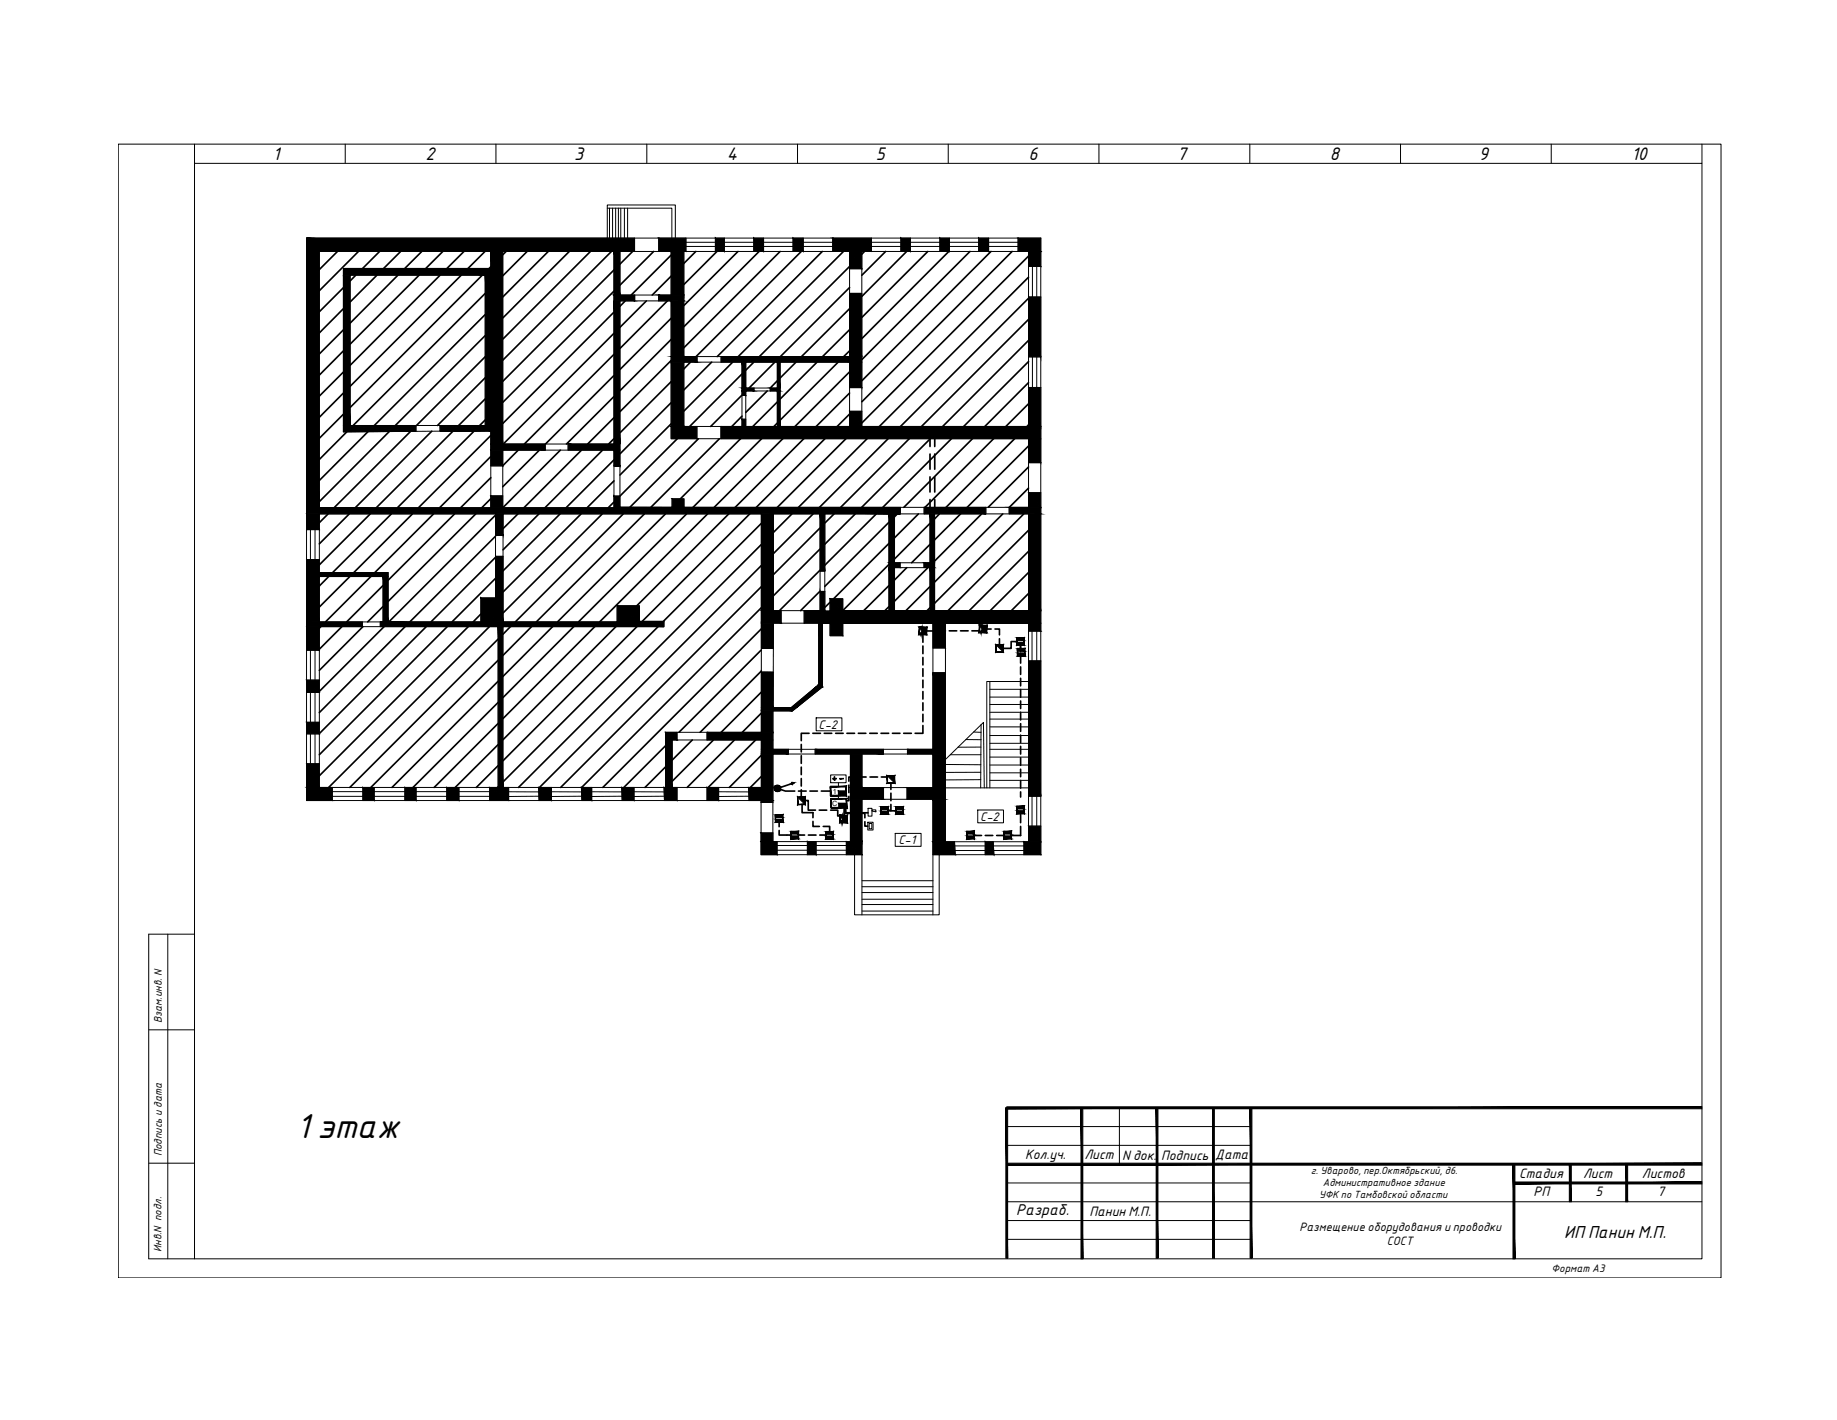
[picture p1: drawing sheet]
<svg xmlns="http://www.w3.org/2000/svg" width="279mm" height="216mm" viewBox="0 0 279 216" stroke-linecap="round" stroke-linejoin="round" font-family="sans-serif">
<defs><g id="words">
<text font-size="5.1" x="45.1" y="173.1">1 этаж</text>
<g font-size="2.7">
<text x="41.5" y="24.4">1</text>
<text x="64.7" y="24.4">2</text>
<text x="87.3" y="24.3">3</text>
<text x="110.6" y="24.3">4</text>
<text x="133.2" y="24.3">5</text>
<text x="156.4" y="24.3">6</text>
<text x="179.1" y="24.3">7</text>
<text x="202.3" y="24.3">8</text>
<text x="224.9" y="24.3">9</text>
<text x="248.1" y="24.3">10</text>
</g>
<text font-size="2.5" x="237.9" y="188.2">ИП Панин М.П.</text>
<text font-size="2.3" x="154.6" y="184.8">Разраб.</text>
<g font-size="2">
<text x="155.9" y="176.3">Кол.уч.</text>
<text x="164.9" y="176.3">Лист</text>
<text x="170.7" y="176.3">N док.</text>
<text x="176.6" y="176.4">Подпись</text>
<text x="184.8" y="176.3">Дата</text>
<text x="231" y="179.1">Стадия</text>
<text x="240.8" y="179.1">Лист</text>
<text x="249.7" y="179.1">Листов</text>
<text x="165.7" y="184.8">Панин М.П.</text>
<text x="233.2" y="181.8">РП</text>
<text x="242.7" y="181.8">5</text>
<text x="252.1" y="181.8">7</text>
</g>
<g font-size="1.8">
<text x="124.5" y="110.8">C-2</text>
<text x="149.1" y="124.8">C-2</text>
<text x="136.6" y="128.4">C-1</text>
<text x="197.6" y="187.1">Размещение оборудования и проводки</text>
<text x="210.9" y="189.3">СОСТ</text>
</g>
<g font-size="1.6">
<text x="24.6" y="155.6" transform="rotate(-90 24.6 155.6)">Взам.инв. N</text>
<text x="24.6" y="175.8" transform="rotate(-90 24.6 175.8)">Подпись и дата</text>
<text x="24.6" y="190.4" transform="rotate(-90 24.6 190.4)">Инв.N подл.</text>
<text x="236" y="193.4">Формат А3</text>
</g>
<g font-size="1.5">
<text x="199.4" y="178.6">г. Уварово, пер.Октябрьский, д6.</text>
<text x="200.7" y="182.2">УФК по Тамбовской области</text>
<text x="201.2" y="180.4">Административное здание</text>
</g>
<g font-size="1.1">
<text x="126.6" y="122.5">C</text>
<text x="126.7" y="120.7">1</text>
</g>
</g></defs>
<!-- layer: DESC -->
<g fill="none" stroke="#000" stroke-width=".15">
<path d="M18 21.9h243.8v172.4h-243.8zM29.6 24.8h229.3v166.6h-236.3M29.6 21.9v169.5M52.5 21.9v2.9M75.4 21.9v2.9M98.4 21.9v2.9M121.3 21.9v2.9M144.2 21.9v2.9M167.1 21.9v2.9M190.1 21.9v2.9M213 21.9v2.9M235.9 21.9v2.9"/>
<path d="M258.9 21.9v2.9M154.7 97.7h1.1v.4h-1.1zM154.8 99.3h1.1v.4h-1.1zM124.1 109.1h4v2h-4zM126.3 117.8h2.4v1.2h-2.4zM127.5 119v.6M118 124.6h1.1v.4h-1.1zM120.3 127.1h1.1v.4h-1.1zM125.6 127.1h1.1v.4h-1.1zM127.5 121h.1M127.5 121v.4M128.7 120.3h-1.2v.7"/>
<path d="M128.8 122.1h-1.2v.7M132 125h.8v1.2h-.8zM132 122.9h.6v1.2h-.6zM132.2 125.2h.4v.8h-.4zM132.6 123.1h.6v.3l-.6-.1zM134 123.3h1.1v.4h-1.1zM136.2 126.7h3.9v2h-3.9zM136.2 123.3h1.1v.4h-1.1zM147.1 127.1h1v.4h-1zM148.7 123.2h3.9v1.9h-3.9zM152.7 127.1h1.1v.4h-1.1zM154.7 123.3h1.1v.4h-1.1z"/>
<path d="M22.6 156.6h7M25.5 142v49.4M29.6 142h-7v49.4M22.6 176.9h7M153.1 171.3h37.2M153.1 174.1h37.2M153.1 179.9h37.2M170.3 168.4v8.6M153.1 182.7h105.7M153.1 188.4h37.2M153.1 185.6h37.2"/>
</g>
<!-- layer: BLK_12_THHN -->
<g fill="none" stroke="#000" stroke-width=".15">
<path d="M46.6 36.2h111.7v93.7h-15.5v9.2h-12.8v-9.2h-14.2v-8.2h-69.2zM48.6 38.2h26v39h-26zM76.5 38.2h16.9v29.3h-16.9zM92.4 36.2v-5h10.3v5M92.4 31.7h9.8v4.5M92.7 31.7v4.5M93.2 31.7v4.5M93.6 31.7v4.5M94.1 31.7v4.5M94.3 38.2h7.8v6.7h-7.8zM94.4 31.7v4.5M95 31.7v4.5"/>
<path d="M95.5 31.7v4.5M96.5 36.2v2M100.2 36.2v2M104 38.2h25.2v16h-25.2zM104.3 36.2v2M104.3 36.8h4.5M104.3 37.5h4.5M108.8 36.2v2M110.2 36.8h4.5M110.2 37.5h4.5M110.2 36.2v2M114.7 36.2v2"/>
<path d="M116.1 36.8h4.5M116.1 37.5h4.5M116.1 36.2v2M120.6 36.2v2M122.2 36.8h4.5M122.2 37.5h4.5M122.2 36.2v2M126.7 36.2v2M131.1 38.2h25.3v26.6h-25.3zM132.5 36.8h4.5M132.5 37.5h4.5M132.5 36.2v2"/>
<path d="M137 36.2v2M138.5 36.8h4.5M138.5 37.5h4.5M138.5 36.2v2M143 36.2v2M144.4 36.8h4.5M144.4 37.5h4.5M144.4 36.2v2M148.9 36.2v2M150.4 36.8h4.4M150.4 37.5h4.4M150.4 36.2v2"/>
<path d="M154.8 36.2v2M53.2 41.8h20.6v22.9h-20.6zM74.6 40.8h-22.4v24.9l22.4-.2M94.3 45.7h7.8v21h54.3v10.4h-62.1zM96.5 44.9v.8M100.2 44.9v.8M104 55.1h8.9v9.7h-8.9zM106 54.2v.9M109.7 54.2v.9M113.4 55.1h4.8v3.9h-4.8zM113.4 59.4h4.8v5.4h-4.8zM114.7 59v.4"/>
<path d="M117.2 59v.4M118.7 55.1h10.5v9.7h-10.5zM129.2 40.9h1.9M129.2 44.6h1.9M129.2 58.9h1.9M156.4 40.5h1.9M156.4 45.2h1.9M156.4 54.3h1.9M156.4 58.9h1.9M157 40.5v4.7M157 54.3v4.6M157.7 40.5v4.7"/>
<path d="M157.7 54.3v4.6M48.6 78.1h26.8v16.5h-26.8zM63.3 64.7v.9M66.9 64.7v.9M74.6 70.8h1.9M74.6 75.4h1.9M76.5 68.4h16.9v8.8h-16.9zM76.5 78.1h39.3v33.2h-14.6v8.4h-24.7v-24.4h24.5v-.8h-3.7v-2.4h-3.4v2.5h-17.4zM82.9 67.5v.9M86.4 67.5v.9M93.4 70.8l.9 .1M93.4 75.4h.9"/>
<path d="M102.2 77.1v-1.3h1.8v1.3M106 64.8v1.9M109.7 64.8v1.9M112.9 60.1h.5M112.9 63.7h.5M117.6 78.1h7.1v14.7h-7.1zM125.4 78.1h9.8v14.7h-7v-1.8h-1.9v1.9h-.9zM129.2 62.5h1.9M136.1 78.1h5.3v7.5h-5.3zM136.9 77.1v1M140.6 77.1v1M142.1 78.1h14.3v14.7h-14.3z"/>
<path d="M149.9 77.1v1M153.5 77.1v1M156.4 70.3h1.9M156.4 74.9h1.9M46.6 98.9h2M46.6 85.1h2M46.6 80.5h2M47.2 80.5v4.6M47.2 98.9v4.5M47.9 80.5v4.6M47.9 98.9v4.5M48.6 95.3h27.2v24.4h-27.2z"/>
<path d="M48.6 87.7h9.7v6.9M48.6 87h10.4v7.6M55.1 94.6v.7M57.8 94.6v.7M75.4 90.9h-2.3v3.7M75.4 81.4h1.1M75.4 84.6h1.1M115.8 98.5h1.8M117.6 94.7h6.9v9.4l-4.2 3.5h-2.7zM118.8 92.8v1.9M122.3 92.8v1.9M124.7 86.8h.7"/>
<path d="M124.7 89.9h.7M125.1 94.7h1.2v2h1.9v-2h13.7v19.2h-24.3v-5.8h2.9l4.6-3.7zM136.1 86.3h5.3v6.5h-5.3zM136.9 85.6v.7M140.5 85.6v.7M141.9 98.5h1.9M143.8 94.7h12.6v33.3h-12.6zM156.4 96h1.9M157 96v4.5M157.7 96v4.5M46.6 116.1h2M46.6 111.6h2"/>
<path d="M46.6 109.8h2M46.6 105.3h2M46.6 103.4h2M47.2 105.3v4.5M47.2 111.6v4.5M47.9 105.3v4.5M47.9 111.6v4.5M50.5 119.7v2M55.2 119.7v2M56.9 119.7v2M61.6 119.7v2M63.3 119.7v2"/>
<path d="M68 119.7v2M69.8 119.7v2M74.5 119.7v2M77.4 119.7v2M81.9 119.7l.1 2M83.9 119.7v2M88.4 119.7l.1 2M90 119.7v2M94.6 119.7v2M96.4 119.7v2M101 119.7l.1 2M102.2 112.5h13.6v7.2h-13.6z"/>
<path d="M103 111.3v1.2M103 119.7v2M107.5 111.3v1.2M107.5 119.7v2M109.3 119.7v2M113.8 119.7l.1 2M115.8 102.2h1.8M117.6 114.6h11.7v13.4h-11.7zM119.9 113.9v.7M124 113.9v.7M131.1 114.6h10.8v5.1h-10.8zM134.4 113.9v.7"/>
<path d="M134.4 119.7v1.8M138 119.7v1.8M138 113.9v.7M141.9 102.3h1.9M143.8 115.5l5.8-5.7 .1 10M143.8 119.8h12.6M143.8 116.2l5.4 .1M144.5 114.8h4.7M146.9 112.4l2.3 .1M148.1 111.3h1.1M149.2 117.4h-5.4M149.2 118.5l-5.4 .1"/>
<path d="M149.2 113.6h-3.5M149.2 110.2v9.6M150.6 103.6v16.2M150.6 104.8h5.8M150.6 106h5.8M150.6 107.1h5.8M150.6 108.3h5.8M150.6 109.3h5.8M150.6 110.5h5.8M150.6 111.8h5.8M150.6 113h5.8M150.6 113.9h5.8"/>
<path d="M150.6 115.1h5.8M150.6 116.3h5.8M150.6 117.5h5.8M150.6 118.6h5.8M156.4 103.6h-6.3v16.2M156.4 100.5h1.9M50.5 120.4h4.7M50.5 121.1h4.7M56.9 120.4h4.7M56.9 121.1h4.7M63.3 120.4h4.7M63.3 121.1h4.7"/>
<path d="M69.8 120.4h4.7M69.8 121.1h4.7M77.4 120.4h4.6M82 121.1h-4.6M83.9 120.4h4.6M88.5 121.1h-4.6M90 120.4h4.6M94.6 121.1h-4.6M96.4 120.4h4.6M101 121.1h-4.6M109.3 120.4h4.6M113.9 121.1h-4.6"/>
<path d="M115.8 122h1.8M115.8 126.6h1.8M118.2 128v1.9M118.2 128.6h4.6M118.2 129.3h4.6M122.8 128v1.9M124.1 128.6h4.6M124.1 129.3h4.6M124.1 128v1.9M128.7 128v1.9M130 129.9h1.1M131.1 139.1v-17.6h10.8v17.6"/>
<path d="M131.1 133.9h10.8M131.1 134.8h10.8M131.1 135.7h10.8M131.1 136.7h10.8M131.1 137.5h10.8M131.1 138.5h10.8M141.9 129.9h.9M145.2 128l.1 1.9M145.2 128.6h4.7M145.3 129.3h4.6M149.9 128v1.9M151.1 128l.1 1.9"/>
<path d="M151.1 128.6h4.6M151.1 129.3h4.6M155.7 128v1.9M156.4 121.1h1.9M156.4 125.6h1.9M157 121.1v4.5M157.7 121.1v4.5"/>
</g>
<g fill="#000" stroke="#000" stroke-width=".15">
<path d="M52.2 64.7h11.1v.9zM66.9 64.7h7.7v.8zM93.4 70.8h.9zM115.8 94.7h1.8v3.8zM115.8 102.2h1.8z"/>
<path d="M46.6 38.2l2 39v-39zM46.6 38.2l2 39h-2z"/>
<path d="M74.6 38.2l1.9 29.3v-29.3zM74.6 38.2l1.9 29.3h-1.9z"/>
<path d="M93.4 38.2l.9 6.7v-6.7zM93.4 38.2l.9 6.7h-.9z"/>
<path d="M46.6 36.2l49.9 2v-2zM46.6 36.2l49.9 2h-49.9z"/>
<path d="M102.1 38.2l1.9 6.7v-6.7zM102.1 38.2l1.9 6.7h-1.9z"/>
<path d="M100.2 36.2l4.1 2v-2zM100.2 36.2l4.1 2h-4.1z"/>
<path d="M108.8 36.2l1.4 2v-2zM108.8 36.2l1.4 2h-1.4z"/>
<path d="M114.7 36.2l1.4 2v-2zM114.7 36.2l1.4 2h-1.4z"/>
<path d="M120.6 36.2l1.6 2v-2zM120.6 36.2l1.6 2h-1.6z"/>
<path d="M129.2 38.2l1.9 2.7v-2.7zM129.2 38.2l1.9 2.7h-1.9z"/>
<path d="M126.7 36.2l5.8 2v-2zM126.7 36.2l5.8 2h-5.8z"/>
<path d="M137 36.2l1.5 2v-2zM137 36.2l1.5 2h-1.5z"/>
<path d="M143 36.2l1.4 2v-2zM143 36.2l1.4 2h-1.4z"/>
<path d="M148.9 36.2l1.5 2v-2zM148.9 36.2l1.5 2h-1.5z"/>
<path d="M154.8 36.2l3.5 2v-2zM154.8 36.2l3.5 2h-3.5z"/>
<path d="M156.4 38.2l1.9 2.3v-2.3zM156.4 38.2l1.9 2.3h-1.9z"/>
<path d="M52.2 41.8l1 22.9v-22.9zM52.2 41.8l1 22.9h-1z"/>
<path d="M52.2 40.8l22.4 1v-1zM52.2 40.8l22.4 1h-22.4z"/>
<path d="M73.8 41.8l.8 22.9v-22.9zM73.8 41.8l.8 22.9h-.8z"/>
<path d="M93.4 45.7l.9 21.8v-21.8zM93.4 45.7l.9 21.8h-.9z"/>
<path d="M93.4 44.9l3.1 .8v-.8zM93.4 44.9l3.1 .8h-3.1z"/>
<path d="M100.2 44.9l3.8 .8v-.8zM100.2 44.9l3.8 .8h-3.8z"/>
<path d="M102.1 45.7l1.9 8.5v-8.5zM102.1 45.7l1.9 8.5h-1.9z"/>
<path d="M102.1 55.1l1.9 9.7v-9.7zM102.1 55.1l1.9 9.7h-1.9z"/>
<path d="M102.1 54.2l3.9 .9v-.9zM102.1 54.2l3.9 .9h-3.9z"/>
<path d="M112.9 55.1l.5 3.9v-3.9zM112.9 55.1l.5 3.9h-.5z"/>
<path d="M112.9 59.4l.5 .7v-.7zM112.9 59.4l.5 .7h-.5z"/>
<path d="M112.9 59l1.8 .4v-.4zM112.9 59l1.8 .4h-1.8z"/>
<path d="M118.2 55.1l.5 3.9v-3.9zM118.2 55.1l.5 3.9h-.5z"/>
<path d="M117.2 59l1.5 .4v-.4zM117.2 59l1.5 .4h-1.5z"/>
<path d="M118.2 59.4l.5 5.4v-5.4zM118.2 59.4l.5 5.4h-.5z"/>
<path d="M129.2 44.6l1.9 9.6v-9.6zM129.2 44.6l1.9 9.6h-1.9z"/>
<path d="M109.7 54.2l21.4 .9v-.9zM109.7 54.2l21.4 .9h-21.4z"/>
<path d="M129.2 55.1l1.9 3.8v-3.8zM129.2 55.1l1.9 3.8h-1.9z"/>
<path d="M156.4 45.2l1.9 9.1v-9.1zM156.4 45.2l1.9 9.1h-1.9z"/>
<path d="M156.4 58.9l1.9 5.9v-5.9zM156.4 58.9l1.9 5.9h-1.9z"/>
<path d="M46.6 78.1l2 2.4v-2.4zM46.6 78.1l2 2.4h-2z"/>
<path d="M52.2 64.7v.9h11.1zM52.2 65.6h11.1l-11.1 .1z"/>
<path d="M66.9 64.7v.8h7.7zM66.9 65.5h7.7z"/>
<path d="M74.6 68.4l1.9 2.4v-2.4zM74.6 68.4l1.9 2.4h-1.9z"/>
<path d="M74.6 75.4l1.9 1.8v-1.8zM74.6 75.4l1.9 1.8h-1.9z"/>
<path d="M75.4 78.1l1.1 3.3v-3.3zM75.4 78.1l1.1 3.3h-1.1z"/>
<path d="M74.6 67.5l8.3 .9v-.9zM74.6 67.5l8.3 .9h-8.3z"/>
<path d="M93.4 70.8h.9zM93.6 70.8l.7 .1z"/>
<path d="M86.4 67.5l7.9 .9v-.9zM86.4 67.5l7.9 .9h-7.9z"/>
<path d="M93.4 68.4l.9 2.4v-2.4zM93.4 68.4l.9 2.4h-.9z"/>
<path d="M93.4 75.4l.9 1.7v-1.7zM93.4 75.4l.9 1.7h-.9z"/>
<path d="M102.2 75.8l1.8 1.3v-1.3zM102.2 75.8l1.8 1.3h-1.8z"/>
<path d="M102.1 64.8l3.9 1.9v-1.9zM102.1 64.8l3.9 1.9h-3.9z"/>
<path d="M112.9 63.7l.5 1.1v-1.1zM112.9 63.7l.5 1.1h-.5z"/>
<path d="M115.8 78.1l1.8 14.7v-14.7zM115.8 78.1l1.8 14.7h-1.8z"/>
<path d="M124.7 78.1l.7 8.7v-8.7zM124.7 78.1l.7 8.7h-.7z"/>
<path d="M129.2 62.5l1.9 2.3v-2.3zM129.2 62.5l1.9 2.3h-1.9z"/>
<path d="M135.2 78.1l.9 7.5v-7.5zM135.2 78.1l.9 7.5h-.9z"/>
<path d="M93.4 77.1l43.5 .1zM93.4 77.1l43.5 .1z"/>
<path d="M46.6 77.2l90.3 .9v-.9zM46.6 77.2l90.3 .9h-90.3z"/>
<path d="M141.4 78.1l.7 7.5v-7.5zM141.4 78.1l.7 7.5h-.7z"/>
<path d="M140.6 77.1l9.3 1v-1zM140.6 77.1l9.3 1h-9.3z"/>
<path d="M109.7 64.8l48.6 1.9v-1.9zM109.7 64.8l48.6 1.9h-48.6z"/>
<path d="M156.4 66.7l1.9 3.6v-3.6zM156.4 66.7l1.9 3.6h-1.9z"/>
<path d="M156.4 74.9l1.9 2.2v-2.2zM156.4 74.9l1.9 2.2h-1.9z"/>
<path d="M153.5 77.1l4.8 1v-1zM153.5 77.1l4.8 1h-4.8z"/>
<path d="M156.4 78.1l1.9 14.7v-14.7zM156.4 78.1l1.9 14.7h-1.9z"/>
<path d="M46.6 85.1l2 9.5v-9.5zM46.6 85.1l2 9.5h-2z"/>
<path d="M46.6 95.3l2 3.6v-3.6zM46.6 95.3l2 3.6h-2z"/>
<path d="M46.6 94.6l8.5 .7v-.7zM46.6 94.6l8.5 .7h-8.5z"/>
<path d="M48.6 87l10.4 .7v-.7zM48.6 87l10.4 .7h-10.4z"/>
<path d="M58.3 87.7l.7 6.9v-6.9zM58.3 87.7l.7 6.9h-.7z"/>
<path d="M73.1 90.9l2.3 3.7v-3.7zM73.1 90.9l2.3 3.7h-2.3z"/>
<path d="M75.8 95.3l.7 24.4v-24.4zM75.8 95.3l.7 24.4h-.7z"/>
<path d="M75.4 84.6l1.1 10v-10zM75.4 84.6l1.1 10h-1.1z"/>
<path d="M93.9 92.1l3.4 2.4v-2.4zM93.9 92.1l3.4 2.4h-3.4z"/>
<path d="M93.9 94.5l7.1 .1v-.1zM93.9 94.5l7.1 .1h-7.1z"/>
<path d="M57.8 94.6l43.2 .7v-.7zM57.8 94.6l43.2 .7h-43.2z"/>
<path d="M115.8 98.5h1.8zM115.8 94.7l1.8 3.8h-1.8z"/>
<path d="M115.8 92.8l3 1.9v-1.9zM115.8 92.8l3 1.9h-3z"/>
<path d="M124.5 94.7h33.8zM124.5 94.7h33.8z"/>
<path d="M124.5 94.7l.6 9.4v-9.4zM124.5 94.7l.6 9.4h-.6z"/>
<path d="M124.7 89.9l.7 2.9v-2.9zM124.7 89.9l.7 2.9h-.7z"/>
<path d="M122.3 92.8l3.1 .1zM122.3 92.8l3.1 .1z"/>
<path d="M126.3 91l1.9 1.8v-1.8zM126.3 91l1.9 1.8h-1.9z"/>
<path d="M126.3 94.7l1.9 2v-2zM126.3 94.7l1.9 2h-1.9z"/>
<path d="M135.2 86.3l.9 6.5v-6.5zM135.2 86.3l.9 6.5h-.9z"/>
<path d="M135.2 85.6l1.7 .7v-.7zM135.2 85.6l1.7 .7h-1.7z"/>
<path d="M140.5 85.6l1.6 .7v-.7zM140.5 85.6l1.6 .7h-1.6z"/>
<path d="M141.4 86.3l.7 6.5v-6.5zM141.4 86.3l.7 6.5h-.7z"/>
<path d="M141.9 94.7l1.9 3.8v-3.8zM141.9 94.7l1.9 3.8h-1.9z"/>
<path d="M126.3 92.8l32 .1zM126.3 92.8l32 .1z"/>
<path d="M122.3 92.9l36 1.8v-1.8zM122.3 92.9l36 1.8h-36z"/>
<path d="M156.4 94.7l1.9 1.3v-1.3zM156.4 94.7l1.9 1.3h-1.9z"/>
<path d="M46.6 103.4l2 1.9v-1.9zM46.6 103.4l2 1.9h-2z"/>
<path d="M46.6 109.8l2 1.8v-1.8zM46.6 109.8l2 1.8h-2z"/>
<path d="M46.6 116.1l2 3.6v-3.6zM46.6 116.1l2 3.6h-2z"/>
<path d="M46.6 119.7l3.9 2v-2zM46.6 119.7l3.9 2h-3.9z"/>
<path d="M55.2 119.7l1.7 2v-2zM55.2 119.7l1.7 2h-1.7z"/>
<path d="M61.6 119.7l1.7 2v-2zM61.6 119.7l1.7 2h-1.7z"/>
<path d="M68 119.7l1.8 2v-2zM68 119.7l1.8 2h-1.8z"/>
<path d="M74.5 119.7l2.9 2v-2zM74.5 119.7l2.9 2h-2.9z"/>
<path d="M81.9 119.7l2 2v-2zM81.9 119.7l2 2h-1.9z"/>
<path d="M88.4 119.7l1.6 2v-2zM88.4 119.7l1.6 2h-1.5z"/>
<path d="M94.6 119.7l1.8 2v-2zM94.6 119.7l1.8 2h-1.8z"/>
<path d="M101.2 112.5l1 7.2v-7.2zM101.2 112.5l1 7.2h-1z"/>
<path d="M101.2 111.3l1.8 1.2v-1.2zM101.2 111.3l1.8 1.2h-1.8z"/>
<path d="M101 119.7l2 2v-2zM101 119.7l2 2h-1.9z"/>
<path d="M107.5 119.7l1.8 2v-2zM107.5 119.7l1.8 2h-1.8z"/>
<path d="M115.8 108.1l1.8 3.2v-3.2zM115.8 108.1l1.8 3.2h-1.8z"/>
<path d="M107.5 111.3l10.1 1.2v-1.2zM107.5 111.3l10.1 1.2h-10.1z"/>
<path d="M115.8 112.5l1.8 1.4v-1.4zM115.8 112.5l1.8 1.4h-1.8z"/>
<path d="M115.8 114.6l1.8 5.1v-5.1zM115.8 114.6l1.8 5.1h-1.8z"/>
<path d="M113.8 119.7l3.8 2v-2zM113.8 119.7l3.8 2h-3.7z"/>
<path d="M115.8 102.2l1.8 5.4v-5.4zM115.8 102.2l1.8 5.4h-1.8z"/>
<path d="M118.2 119.4l.2 .1zM118.1 119.5h.3z"/>
<path d="M118.1 119.5h.3zM118 119.5h.4z"/>
<path d="M118 119.5h.5zM118 119.5h.5z"/>
<path d="M118 119.5l.6 .1zM118 119.5l.6 .1h-.7z"/>
<path d="M117.9 119.6h.7zM117.9 119.6h.7h-.7z"/>
<path d="M117.9 119.6l.8 .1-.1-.1zM117.9 119.6l.8 .1h-.9z"/>
<path d="M117.8 119.7l.9 .1zM117.8 119.7l.9 .1z"/>
<path d="M117.8 119.8l.9 .1v-.1zM117.8 119.8l.9 .1h-.9z"/>
<path d="M117.8 119.9l.9 .1v-.1zM117.8 119.9l.9 .1h-.9z"/>
<path d="M117.8 120h.9zM117.8 120h.9h-.9z"/>
<path d="M115.8 113.9l4.1 .7v-.7zM115.8 113.9l4.1 .7h-4.1z"/>
<path d="M120.4 119h.4zM120.4 119l.1 .1 .3-.1z"/>
<path d="M120.5 119.1l.3-.1zM120.5 119.1v.2l.2-.2z"/>
<path d="M115.8 107.6l4.7 .5 .7-.5zM115.8 107.6l4.7 .5h-4.7z"/>
<path d="M124.5 104.1l.6 .3v-.3zM124.1 104.4l.4-.3 .6 .3z"/>
<path d="M124.1 104.4l-2.9 3.2 3.9-3.2zM120.3 107.6l3.8-3.2-2.9 3.2z"/>
<path d="M129.3 114.6l1.8 5.1v-5.1zM129.3 114.6l1.8 5.1h-1.8z"/>
<path d="M124 113.9l10.4 .7v-.7zM124 113.9l10.4 .7h-10.4z"/>
<path d="M129.3 119.7l5.1 1.8v-1.8zM129.3 119.7l5.1 1.8h-5.1z"/>
<path d="M141.9 102.3l1.9 11.6v-11.6zM141.9 102.3l1.9 11.6h-1.9z"/>
<path d="M138 113.9l5.8 .7v-.7zM138 113.9l5.8 .7h-5.8z"/>
<path d="M141.9 114.6l1.9 5.1v-5.1zM141.9 114.6l1.9 5.1h-1.9z"/>
<path d="M138 119.7l5.8 1.8v-1.8zM138 119.7l5.8 1.8h-5.8z"/>
<path d="M156.4 100.5l1.9 20.6v-20.6zM156.4 100.5l1.9 20.6h-1.9z"/>
<path d="M115.8 121.7l1.8 .3v-.3zM115.8 121.7l1.8 .3h-1.8z"/>
<path d="M115.8 126.6l1.8 1.4v-1.4zM115.8 126.6l1.8 1.4h-1.8z"/>
<path d="M115.8 128l2.4 1.9v-1.9zM115.8 128l2.4 1.9h-2.4z"/>
<path d="M118.1 120.3h.3zM118.1 120.3h.2z"/>
<path d="M118 120.3h.4zM118 120.3h.4z"/>
<path d="M118 120.2h.5zM118 120.2l.4 .1z"/>
<path d="M117.9 120.2h.7zM117.9 120.2h.6z"/>
<path d="M117.9 120.1h.7zM117.9 120.1l.7 .1z"/>
<path d="M117.8 120l.8 .1 .1-.1zM117.8 120l.8 .1h-.7z"/>
<path d="M122.8 128l1.3 1.9v-1.9zM122.8 128l1.3 1.9h-1.3z"/>
<path d="M129.3 121.5l1.8 6.5v-6.5zM129.3 121.5l1.8 6.5h-1.8z"/>
<path d="M128.7 128l2.4 1.9v-1.9zM128.7 128l2.4 1.9h-2.4z"/>
<path d="M141.9 121.5l1.9 6.5v-6.5zM141.9 121.5l1.9 6.5h-1.9z"/>
<path d="M141.9 128l3.4 1.9-.1-1.9zM141.9 128l3.4 1.9h-3.4z"/>
<path d="M149.9 128l1.3 1.9-.1-1.9zM149.9 128l1.3 1.9h-1.3z"/>
<path d="M156.4 125.6l1.9 2.4v-2.4zM156.4 125.6l1.9 2.4h-1.9z"/>
<path d="M155.7 128l2.6 1.9v-1.9zM155.7 128l2.6 1.9h-2.6z"/>
</g>
<!-- layer: LINK -->
<g fill="none" stroke="#000" stroke-width=".25">
<path d="M51.3 38.2l-2.7 2.8M54.5 38.2l-5.9 6M57.7 38.2l-2.5 2.6M60.9 38.2l-2.6 2.6M64.1 38.2l-2.5 2.6M67.3 38.2l-2.5 2.6M70.6 38.2l-2.6 2.6M73.8 38.2l-2.6 2.6M77 38.2l-.5 .5M80.2 38.2l-3.7 3.7M83.4 38.2l-6.9 7M86.6 38.2l-10.1 10.2"/>
<path d="M89.8 38.2l-13.3 13.4M93 38.2l-16.5 16.6M96.2 38.2l-1.9 2M99.4 38.2l-5.1 5.2M102.1 38.8l-6.1 6.1M105.8 38.2l-1.8 1.9M109 38.2l-5 5.1M112.2 38.2l-8.2 8.3M115.5 38.2l-11.5 11.5M118.7 38.2l-14.7 14.7M121.9 38.2l-16 16M125.1 38.2l-16 16"/>
<path d="M128.3 38.2l-16 16M131.5 38.2l-.4 .5M134.7 38.2l-3.6 3.7M137.9 38.2l-6.8 6.9M141.1 38.2l-10 10.1M144.3 38.2l-13.2 13.3M147.5 38.2l-16.4 16.5M150.7 38.2l-19.6 19.7M153.9 38.2l-22.8 22.9M156.4 38.9l-25.3 25.4M52.2 43.7l-3.6 3.7M52.2 46.9l-3.6 3.7"/>
<path d="M52.2 50.2l-3.6 3.6M52.2 53.3l-3.6 3.7M52.2 56.6l-3.6 3.6M52.2 59.8l-3.6 3.6M54.1 41.8l-.9 .9M57.3 41.8l-4.1 4.1M60.5 41.8l-7.3 7.3M63.7 41.8l-10.5 10.5M66.9 41.8l-13.7 13.7M70.2 41.8l-17 16.9M73.4 41.8l-20.2 20.2M73.8 44.6l-20.1 20.1"/>
<path d="M73.8 47.8l-16.9 16.9M73.8 51l-13.7 13.7M73.8 54.2l-10.5 10.5M73.8 57.4l-7.3 7.3M74.6 40.6l-.2 .2M93.4 41l-16.9 17M93.4 44.3l-16.9 16.9M93.4 47.5l-16.9 16.9M93.4 50.7l-16.8 16.8M93.4 53.9l-13.7 13.6M93.4 57.1l-10.4 10.4M95.1 45.7l-.8 .9"/>
<path d="M98.3 45.7l-4 4.1M101.5 45.7l-7.2 7.3M102.1 42l-2.9 2.9M102.1 48.4l-7.8 7.8M102.1 51.6l-7.8 7.8M102.1 54.8l-7.8 7.8M102.1 58l-7.8 7.8M105 55.1l-1 1M108.2 55.1l-4.2 4.2M111.4 55.1l-7.4 7.4M112.9 56.9l-8 7.9M113.5 59.4l-.1 .1"/>
<path d="M114.7 55.1l-1.3 1.2M116.7 59.4l-3.3 3.3M117.8 55.1l-3.9 3.9M118.2 57.9l-1 1.1M121.1 55.1l-2.4 2.4M124.3 55.1l-5.6 5.6M127.5 55.1l-8.8 8.8M129.2 40.5l-13.7 13.7M129.2 43.7l-10.5 10.5M129.2 46.9l-7.3 7.3M129.2 50.1l-4.1 4.1M129.2 53.3l-.9 .9"/>
<path d="M129.2 56.5l-8.3 8.3M129.2 59.8l-5.1 5M156.4 42.1l-22.7 22.7M156.4 45.3l-19.4 19.5M156.4 48.6l-16.2 16.2M156.4 51.8l-13 13M156.4 55l-9.8 9.8M156.4 58.2l-6.6 6.6M49.9 78.1l-1.3 1.4M52.2 63l-3.6 3.6M52.8 65.6l-4.2 4.3M53.1 78.1l-4.5 4.6"/>
<path d="M56 65.6l-7.4 7.5M56.3 78.1l-7.7 7.8M59.2 65.6l-10.6 10.7M59.5 78.1l-8.9 8.9M62.5 65.6l-11.7 11.6M62.7 78.1l-8.9 8.9M65.7 65.6l-11.7 11.6M65.9 78.1l-8.9 8.9M68.9 65.5l-11.7 11.7M69.1 78.1l-10.1 10.1M72.1 65.5l-11.7 11.7M72.4 78.1l-13.4 13.3"/>
<path d="M73.8 60.6l-4 4.1M73.8 63.8l-.8 .9M74.6 66.2l-11 11M74.6 69.4l-7.7 7.8M74.6 72.6l-4.5 4.6M74.6 75.8l-1.3 1.4M75.4 78.3l-16.3 16.3M78.8 78.1l-2.3 2.3M78.8 68.4l-2.3 2.4M82 78.1l-5.5 5.5M82 68.4l-5.5 5.6M85.2 78.1l-8.7 8.7"/>
<path d="M85.2 68.4l-8.7 8.8M88.4 78.1l-11.9 11.9M88.4 68.4l-8.7 8.8M91.6 78.1l-15.1 15.1M91.6 68.4l-8.7 8.8M93.4 60.3l-7.2 7.2M93.4 63.5l-4 4M93.4 66.7l-.8 .8M93.4 69.9l-7.3 7.3M93.4 73.1l-4.1 4.1M93.4 76.3l-.9 .9M94.8 78.1l-16.4 16.5"/>
<path d="M98 78.1l-16.4 16.5M101.2 78.1l-16.4 16.5M102.1 61.2l-7.8 7.8M102.1 64.4l-7.8 7.8M102.2 77.1h.1M103 66.7l-8.7 8.7M104.4 78.1l-16.4 16.5M106.2 66.7l-10.4 10.4M107.6 78.1l-16.4 16.5M109.4 66.7l-10.4 10.4M110.8 78.1l-13.9 14M112.6 66.7l-9.1 9.1"/>
<path d="M112.9 60.1l-4.8 4.7M112.9 63.3l-1.6 1.5M114 78.1l-16.3 16.4M115.8 79.6l-14.9 14.9M115.8 66.7l-10.4 10.4M118.2 61.1l-3.7 3.7M118.2 64.3l-.5 .5M119.1 66.7l-10.5 10.4M120.5 78.1l-2.9 2.8M122.3 66.7l-10.5 10.4M123.7 78.1l-6.1 6.1M125.5 66.7l-10.5 10.4"/>
<path d="M126.9 78.1l-1.5 1.4M128.7 66.7l-10.5 10.4M129.2 63l-1.9 1.8M130.1 78.1l-4.7 4.6M131.9 66.7l-10.5 10.4M133.3 78.1l-7.9 7.8M135.1 66.7l-10.5 10.4M135.2 79.4l-9.8 9.8M136.5 78.1l-.4 .5M138.3 66.7l-10.4 10.4M139.7 78.1l-3.6 3.7M141.4 79.6l-5.3 5.4"/>
<path d="M141.4 66.7v1.2M141.4 69v2.3M141.4 72.5v2.3M141.4 76v1.1M141.5 66.7l-10.4 10.4M142.2 66.7v1.2M142.2 69v2.3M142.2 72.5v2.3M142.2 76v1.1M142.9 78.1l-.8 .8M144.7 66.7l-10.4 10.4M146.1 78.1l-4 4"/>
<path d="M147.9 66.7l-10.4 10.4M149.3 78.1l-7.2 7.2M151.1 66.7l-10.4 10.4M152.5 78.1l-10.4 10.4M154.3 66.7l-10.4 10.4M155.7 78.1l-13.6 13.6M156.4 61.4l-3.4 3.4M156.4 64.6l-.2 .2M156.4 67.8l-9.3 9.3M156.4 71l-6.1 6.1M156.4 74.2l-2.9 2.9M48.8 95.3l-.2 .2"/>
<path d="M50 87.7l-1.4 1.4M52 95.3l-3.4 3.4M53.2 87.7l-4.6 4.6M55.2 95.3l-6.6 6.6M56.4 87.7l-6.9 6.9M58.3 89l-5.6 5.6M58.3 92.2l-2.4 2.4M58.4 95.3l-9.8 9.8M61.6 95.3l-13 13M64.8 95.3l-16.2 16.2M68 95.3l-19.4 19.5M71.2 95.3l-22.6 22.6"/>
<path d="M73.1 93.4l-1.1 1.2M74.4 95.3l-24.4 24.4M75.4 81.5l-13.1 13.1M75.4 84.7l-9.9 9.9M75.4 87.9l-6.7 6.7M75.8 97.2l-22.6 22.5M77.6 95.3l-1.1 1.1M80.8 95.3l-4.3 4.4M84 95.3l-7.5 7.6M87.3 95.3l-10.8 10.8M90.5 95.3l-14 14M93.7 95.3l-17.2 17.2"/>
<path d="M96.9 95.3l-20.4 20.4M100.1 95.3l-23.6 23.6M115.8 82.8l-36.9 36.9M115.8 86l-33.7 33.7M115.8 89.2l-30.5 30.5M115.8 92.4l-27.3 27.3M115.8 95.6l-24.1 24.1M115.8 98.8l-12.5 12.5M124.7 80.3l-7.1 7.1M124.7 83.5l-7.1 7.1M124.7 86.7l-6.2 6.1M124.7 89.9l-2.9 2.9"/>
<path d="M126.3 91.6l-.9 .8M135.2 82.6l-8.4 8.4M135.2 85.8l-7 7M135.2 89l-3.8 3.8M135.2 92.2l-.6 .6M137.9 86.3l-1.8 1.9M141.1 86.3l-5 5.1M141.4 82.8l-2.7 2.8M141.4 89.2l-3.6 3.6M141.4 92.4l-.4 .4M156.4 80.6l-12.2 12.2M156.4 83.8l-9 9"/>
<path d="M156.4 87l-5.8 5.8M156.4 90.2l-2.6 2.6M75.8 100.4l-19.4 19.3M75.8 103.6l-16.2 16.1M75.8 106.8l-13 12.9M75.8 110l-9.8 9.7M75.8 113.2l-6.6 6.5M75.8 116.4l-3.4 3.3M75.8 119.6l-.2 .1M101.2 113.4l-6.3 6.3M101.2 116.6l-3.1 3.1M105.3 112.5l-3.1 3.1"/>
<path d="M108.5 112.5l-6.3 6.3M111.7 112.5l-7.2 7.2M114.9 112.5l-7.2 7.2M115.8 102l-9.3 9.3M115.8 105.2l-6.1 6.1M115.8 108.4l-2.9 2.9M115.8 114.8l-4.9 4.9M115.8 118.1l-1.7 1.6M118.3 119.9l1.2 .4h1.4M118.5 126.3v.7h1.2M118.5 125v.7M121.4 127h1"/>
<path d="M121.4 120.3h1.2M123 127h1.1M123.2 120.3h1.1M123.6 124.9v.8h1M123.6 123.6v.7M124.7 127h.9M124.9 120.3h1.4M125.2 125.7h1v.8M128.5 122.8v.9h1.2M128.6 122.8v.8h1.5M130.3 123.7h1.2v.6M130.6 123.6h1.4"/>
<path d="M131.5 124.9v.7h.5M155.2 123.7v1.4M155.2 125.7v1.3"/>
</g>
<!-- layer: DESC -->
<g fill="#000" stroke="#000" stroke-width=".15">
<path d="M151.5 98.1h1v1zM135 118h1v1zM121.4 121.2h1v1.1z"/>
<path d="M140 95.4v.1zM140 95.4v.1z"/>
<path d="M140 95.4h.1l-.1 .2zM140.1 95.4l-.1 .2z"/>
<path d="M140.1 95.4h.1l-.1 .2zM140.2 95.4l-.1 .2h.1z"/>
<path d="M140.1 96.3l-.1 .2zM140 96.3v.2l.1-.2z"/>
<path d="M140.2 96.2v.3h-.1zM140.1 96.2v.3l.1-.3z"/>
<path d="M140.2 95.4v.3zM140.2 95.4v.3z"/>
<path d="M140.2 96.2v.3zM140.2 96.2v.3z"/>
<path d="M140.2 95.4v.4zM140.3 95.4l-.1 .4z"/>
<path d="M140.3 96.1l-.1 .4zM140.2 96.1v.4z"/>
<path d="M140.3 95.4h.1l-.1 .4zM140.4 95.4l-.1 .4h.1z"/>
<path d="M140.4 95.4v1zM140.4 95.4v1h.1z"/>
<path d="M140.4 96v.4h-.1zM140.3 96v.4l.1-.4z"/>
<path d="M139.9 96.4l.5-.4zM139.9 96.4l.5-.4z"/>
<path d="M140.4 95.4h.1l-.1 1zM140.5 95.4l-.1 1h.1z"/>
<path d="M139.9 95.4l.5 .6zM139.9 95.4l.5 .6z"/>
<path d="M140.5 95.4v1zM140.6 95.4l-.1 1z"/>
<path d="M140.6 95.4h.1l-.1 1zM140.7 95.4l-.1 1h.1z"/>
<path d="M140.6 95.4h.1l-.1 1zM140.7 95.4l-.1 1h.1z"/>
<path d="M140.7 95.4v1zM140.8 95.4l-.1 1h.1z"/>
<path d="M140.8 95.4h.1l-.1 1zM140.9 95.4l-.1 1h.1z"/>
<path d="M141 95.3v1.2l-.1-.1zM140.9 95.4v1l.1-1.1zM139.8 95.3h1.2zM139.8 95.3l1.1 .1zM139.8 95.3l.1 .1-.1 1.1zM139.9 95.4l-.1 1.1 .1-.1zM139.8 96.5h1.2zM139.9 96.4l1.1 .1z"/>
<path d="M149.1 95.1h.1l-.1 .1zM149.2 95.1l-.1 .1z"/>
<path d="M149.2 95.1h.1l-.1 .2zM149.3 95.1l-.1 .2z"/>
<path d="M149.1 96.1h.1zM149.1 96.1h.1z"/>
<path d="M149.2 95.1h.1l-.1 .2zM149.3 95.1l-.1 .2h.1z"/>
<path d="M149.3 96l-.1 .2zM149.2 96v.2l.1-.2z"/>
<path d="M149.3 95.9v.3h-.1zM149.2 95.9v.3l.1-.3z"/>
<path d="M149.3 95.1v.3zM149.4 95.1l-.1 .3z"/>
<path d="M149.4 95.9l-.1 .3zM149.3 95.9v.3z"/>
<path d="M149.4 95.1v.4zM149.5 95.1l-.1 .4z"/>
<path d="M149.5 95.1v.4zM149.5 95.1v.4z"/>
<path d="M149.5 95.8v.4h-.1zM149.4 95.8v.4z"/>
<path d="M149.5 95.1h.1l-.1 1zM149.6 95.1l-.1 1h.1z"/>
<path d="M149.5 95.7v.4zM149.5 95.7v.4v-.4z"/>
<path d="M149.5 95.6l-.5 .5zM149 96.1l.6-.4z"/>
<path d="M149.6 95.1h.1l-.1 1zM149.7 95.1l-.1 1h.1z"/>
<path d="M149.1 95.1l.4 .6zM149.1 95.1h-.1l.5 .6z"/>
<path d="M149.7 95.1v1zM149.7 95.1v1z"/>
<path d="M149.7 95.1h.1l-.1 1zM149.8 95.1l-.1 1h.1z"/>
<path d="M149.8 95.1v1zM149.9 95.1l-.1 1z"/>
<path d="M149.9 95.1h.1l-.1 1zM150 95.1l-.1 1h.1z"/>
<path d="M150 95.1v1zM150 95.1v1z"/>
<path d="M150.1 95v1.2l-.1-.1zM150 95.1v1l.1-1.1zM148.9 95h1.2l-.1 .1zM148.9 95l.1 .1h1zM148.9 95l.1 .1-.1 1.1zM149 95.1l-.1 1.1 .1-.1zM148.9 96.2h1.2zM149 96.1l1.1 .1z"/>
<path d="M151.4 98h1.2zM151.5 98.1l1.1-.1zM152.5 98.1l.1 1.1v-1.2zM152.5 98.1l.1 1.1-.1-.1zM151.4 99.2h1.2l-.1-.1zM151.5 99.1h1l-1.1 .1zM151.4 98v1.2zM151.4 98l.1 1.1z"/>
<path d="M154.7 97h1.1zM154.7 97h1.1zM155.8 97v1.1zM155.7 97l.1 1.1zM154.6 98.1h1.2zM154.6 98.1h1.1zM154.6 97v1.1zM154.6 97l.1 1.1z"/>
<path d="M154.8 98.6h1.1zM154.8 98.6h1.1zM155.9 98.6v1.1zM155.8 98.6l.1 1.1zM154.7 99.7h1.2zM154.7 99.7h1.1zM154.7 98.6v1.1h.1zM154.7 98.6h.1v1.1z"/>
<path d="M154.7 97l1.1 .4v-.4zM154.7 97l1.1 .4h-1.1z"/>
<path d="M154.7 97.7l1.1 .4v-.4zM154.7 97.7l1.1 .4h-1.1z"/>
<path d="M154.8 98.6l1.1 .4v-.4zM154.8 98.6l1.1 .4h-1.1z"/>
<path d="M154.8 99.3l1.1 .4v-.4zM154.8 99.3l1.1 .4h-1.1z"/>
<path d="M126.3 119.5v.2l2.4-.2zM126.3 119.7l2.4-.2-.1 .2zM128.7 119.5l-.1 .2 .1 1.3zM128.6 119.7l.1 1.3-.1-.1zM126.3 121h2.4l-.1-.1zM126.3 120.9h2.3l-2.3 .1z"/>
<path d="M126.3 119.6l.1 1.4v-1.4zM126.3 119.6l.1 1.4h-.1z"/>
<path d="M126.7 118.3v.1l.5-.1zM126.7 118.4l.5-.1v.1z"/>
<path d="M126.9 118.1l.1 .5v-.5zM126.9 118.1l.1 .5h-.1z"/>
<path d="M127.7 118.3v.1l.6-.1zM127.7 118.4l.6-.1v.1z"/>
<path d="M134.9 117.9l.1 .1 1.1-.1zM135 118l1.1-.1-.1 .1zM136.1 117.9l-.1 .1 .1 1.1zM136 118l.1 1.1-.1-.1zM134.9 119.1h1.2l-.1-.1zM134.9 119.1l.1-.1h1zM134.9 117.9v1.2l.1-.1zM134.9 117.9l.1 .1v1z"/>
<path d="M118 123.9h1.1zM118 123.9h1.1h-.1zM119.1 123.9v1.1zM119 123.9l.1 1.1zM117.9 125h1.2zM117.9 125h1.1zM117.9 123.9v1.1zM117.9 123.9l.1 1.1z"/>
<path d="M118 123.9l1.1 .4v-.4zM118 123.9l1.1 .4h-1.1z"/>
<path d="M118 124.6l1.1 .4v-.4zM118 124.6l1.1 .4h-1.1z"/>
<path d="M120.3 126.4h1.2zM120.3 126.5l1.2-.1zM121.5 126.4v1.2zM121.4 126.5l.1 1.1zM120.3 127.6h1.2l-.1-.1zM120.4 127.5h1l-1.1 .1zM120.3 126.4v1.2zM120.3 126.4l.1 1.1z"/>
<path d="M121.3 121.2h.1h1.1zM121.4 121.2h1.1h-.1zM122.5 121.2v1.2zM122.4 121.2l.1 1.2zM121.3 122.4h1.2l-.1-.1zM121.4 122.3h1l-1.1 .1zM121.3 121.2v1.2zM121.3 121.2l.1 1.1z"/>
<path d="M120.3 126.4l1.1 .4v-.4zM120.3 126.4l1.1 .4h-1.1z"/>
<path d="M120.3 127.1l1.1 .4v-.4zM120.3 127.1l1.1 .4h-1.1z"/>
<path d="M125.6 126.4h1.2zM125.6 126.5l1.2-.1zM126.8 126.4v1.2zM126.7 126.5l.1 1.1zM125.6 127.6h1.2zM125.6 127.6l1.1-.1zM125.6 126.5v1.1l.1-.1zM125.6 126.5h.1v1z"/>
<path d="M126.4 121.4v.1l2.4-.1zM126.4 121.5l2.4-.1-.1 .1zM128.7 121.5l.1 1.4v-1.5zM128.7 121.5l.1 1.4-.1-.1zM126.4 122.9h2.4l-.1-.1zM126.4 122.8h2.3l-2.3 .1z"/>
<path d="M126.4 121.4l.1 1.4v-1.4zM126.4 121.4l.1 1.4h-.1z"/>
<path d="M125.6 126.5l1.1 .4v-.4zM125.6 126.5l1.1 .4h-1.1z"/>
<path d="M125.6 127.1l1.1 .4v-.4zM125.6 127.1l1.1 .4h-1.1z"/>
<path d="M127.9 124h.1l-.1 .1zM127.9 124.1l.1-.1z"/>
<path d="M127.9 125h.1zM127.9 125h.1z"/>
<path d="M128 124v.1zM128.1 124l-.1 .1z"/>
<path d="M128.1 124.9l-.1 .2zM128 124.9v.2l.1-.2z"/>
<path d="M128.1 124v.2zM128.1 124v.2z"/>
<path d="M128.1 124.8v.3zM128.1 124.8v.3z"/>
<path d="M128.1 124v.3zM128.2 124l-.1 .3z"/>
<path d="M128.2 124.8l-.1 .3zM128.1 124.8v.3z"/>
<path d="M128.2 124v.4zM128.2 124v.4z"/>
<path d="M128.2 124h.1l-.1 .4zM128.3 124l-.1 .4h.1z"/>
<path d="M128.3 124.7v.4h-.1zM128.2 124.7v.4l.1-.4z"/>
<path d="M128.3 124h.1l-.1 1zM128.4 124l-.1 1h.1z"/>
<path d="M128.3 124.6v.4h-.1zM128.2 124.6v.4l.1-.4z"/>
<path d="M128.3 124.5l-.5 .5zM127.8 125l.6-.4z"/>
<path d="M128.4 124h.1l-.1 1zM128.5 124l-.1 1z"/>
<path d="M127.9 124l.4 .6zM127.8 124l.5 .6z"/>
<path d="M128.5 124v1zM128.5 124v1z"/>
<path d="M128.5 124h.1l-.1 1zM128.6 124l-.1 1z"/>
<path d="M128.6 124v1zM128.7 124l-.1 1z"/>
<path d="M128.7 124v1zM128.7 124v1z"/>
<path d="M127.5 120.3l1.2 .7v-.7zM127.5 120.3l1.2 .7h-1.2z"/>
<path d="M128.7 124v1zM128.8 124l-.1 1z"/>
<path d="M127.6 122.1l1.2 .7v-.7zM127.6 122.1l1.2 .7h-1.2z"/>
<path d="M128.9 123.9v1.2l-.1-.1zM128.8 124v1l.1-1.1zM127.7 123.9h1.2zM127.7 123.9l1.1 .1zM127.7 123.9v1.2zM127.8 124l-.1 1.1zM127.7 125.1h1.2zM127.8 125l1.1 .1z"/>
<path d="M134 122.6h1.1zM134 122.7l1.1-.1zM135 122.7l.1 1.1v-1.2zM135 122.7l.1 1.1-.1-.1zM133.9 123.8h1.2zM133.9 123.8l1.1-.1zM133.9 122.7v1.1l.1-.1zM133.9 122.7h.1v1z"/>
<path d="M134 122.7l1.1 .4v-.4zM134 122.7l1.1 .4h-1.1z"/>
<path d="M134 123.3l1.1 .4v-.4zM134 123.3l1.1 .4h-1.1z"/>
<path d="M136.2 122.6h1.2zM136.2 122.7l1.2-.1zM137.3 122.7l.1 1.1v-1.2zM137.3 122.7l.1 1.1-.1-.1zM136.2 123.8h1.2zM136.2 123.8l1.1-.1zM136.2 122.7v1.1zM136.2 122.7l.1 1z"/>
<path d="M136.2 122.7l1.1 .4v-.4zM136.2 122.7l1.1 .4h-1.1z"/>
<path d="M136.2 123.3l1.1 .4v-.4zM136.2 123.3l1.1 .4h-1.1z"/>
<path d="M147.1 126.4v.1l1.1-.1zM147.1 126.5l1.1-.1-.1 .1zM148.2 126.4v1.2zM148.1 126.5l.1 1.1zM147 127.6h1.2l-.1-.1zM147.1 127.5h1l-1.1 .1zM147 126.4v1.2zM147 126.4l.1 1.1z"/>
<path d="M147.1 126.4l1 .4v-.4zM147.1 126.4l1 .4h-1z"/>
<path d="M147.1 127.1l1 .4v-.4zM147.1 127.1l1 .4h-1z"/>
<path d="M152.7 126.4v.1l1.2-.1zM152.7 126.5l1.2-.1-.1 .1zM153.9 126.4l-.1 .1 .1 1.1zM153.8 126.5l.1 1.1-.1-.1zM152.7 127.6h1.2l-.1-.1zM152.8 127.5h1l-1.1 .1zM152.7 126.4v1.2zM152.7 126.4l.1 1.1z"/>
<path d="M152.7 126.4l1.1 .4v-.4zM152.7 126.4l1.1 .4h-1.1z"/>
<path d="M152.7 127.1l1.1 .4v-.4zM152.7 127.1l1.1 .4h-1.1z"/>
<path d="M154.7 122.6h1.1zM154.7 122.6h1.1zM155.8 122.6v1.1zM155.7 122.6l.1 1.1zM154.6 123.7h1.2zM154.6 123.7h1.1zM154.6 122.6v1.1zM154.6 122.6l.1 1.1z"/>
<path d="M154.7 122.6l1.1 .4v-.4zM154.7 122.6l1.1 .4h-1.1z"/>
<path d="M154.7 123.3l1.1 .4v-.4zM154.7 123.3l1.1 .4h-1.1z"/>
<path d="M153.1 176.9v.3l105.7-.3zM153.1 177.2l105.7-.3v.3z"/>
<path d="M153.1 168.3v.3l105.7-.3zM153.1 168.6l105.7-.3v.3z"/>
<path d="M153 168.4l.3 22.9v-22.9zM153 168.4l.3 22.9h-.3z"/>
<path d="M164.4 168.4l.3 23v-23zM164.4 168.4l.3 23h-.3z"/>
<path d="M175.8 168.4l.3 22.9v-22.9zM175.8 168.4l.3 22.9h-.3z"/>
<path d="M184.4 168.4l.3 22.9v-22.9zM184.4 168.4l.3 22.9h-.3z"/>
<path d="M190.1 168.4l.3 22.9v-22.9zM190.1 168.4l.3 22.9h-.3z"/>
<path d="M230.3 179.7v.3l28.5-.3zM230.3 180l28.5-.3v.3z"/>
<path d="M230.1 177v14.4h.3zM230.1 177h.3v14.4z"/>
<path d="M238.7 177v5.7h.3zM238.7 177h.3v5.7z"/>
<path d="M247.3 177v5.7h.3zM247.3 177h.3v5.7z"/>
</g>
<!-- layer: BLK_12_THHN -->
<g fill="none" stroke="#000" stroke-width=".25">
<path d="M140.4 96.5v1.1M140.4 98.2v1.2M140.4 100v1.1M140.9 95.9h1.2M143.8 95.9h-1.2M144.4 95.9h1.1M146.1 95.9h1.1M147.8 95.9h1.2M150.1 95.6h.6M151.3 95.6h.7v.9M152 97.1v.9M154.7 97.5h-.9v1.1h-1.2"/>
<path d="M155.2 98.1v1M155.2 99.7v1.1M120.5 119.3l-.1-.3h.4l-2 .7M121.9 113.2v1.1M121.9 114.9v1.2M121.9 116.6v1.2M121.9 118.4v1.1M123.1 111.5h-1.2v1.1M123.6 111.5h1.2M125.4 111.5h1.1M127.1 111.5h1.1M128.8 111.5h1.2"/>
<path d="M129.1 119.4v1.1M130 118.1h-.9v.7M130.5 111.5h1.2M130.6 118.1h1.1M132.3 111.5h1.1M132.3 118.1h1.2M134 111.5h1.2M134 118.1h1M135.5 119v1M135.7 111.5h1.2M137.4 111.5h1.2M140.4 110.3v1.2h-1.2"/>
<path d="M140.4 101.7v1.1M140.4 103.4v1.1M140.4 105.1v1.2M140.4 106.9v1.1M140.4 108.6v1.1M155.2 101.4v1.1M155.2 103.1v1.2M155.2 104.8v1.2M155.2 106.6v1.1M155.2 108.3v1.2M155.2 110v1.2M155.2 111.8v1.1"/>
<path d="M155.2 113.5v1.1M155.2 115.2v1.2M155.2 117v1.1M155.2 118.7v1.1M119.7 127h.6M121.9 120.1v1.1M122 122.3v1.3h1.6M122.4 121.7h.5v1.5h1.1M124.6 123.2h1.1M126.3 123.2h1.1v.9h.4M128.4 122.8v1.2M129.1 121.1v.6h-.3"/>
<path d="M135.1 123.3h1.1M135.5 120.6v1.1M135.5 122.3v1M148.1 127h1.2M149.9 127h1.1M151.6 127h1.1M153.8 127h1.4M155.2 120.4v.8"/>
<circle cx="118.2" cy="119.9" r=".46"/>
</g>
<use href="#words"/>
</svg>
